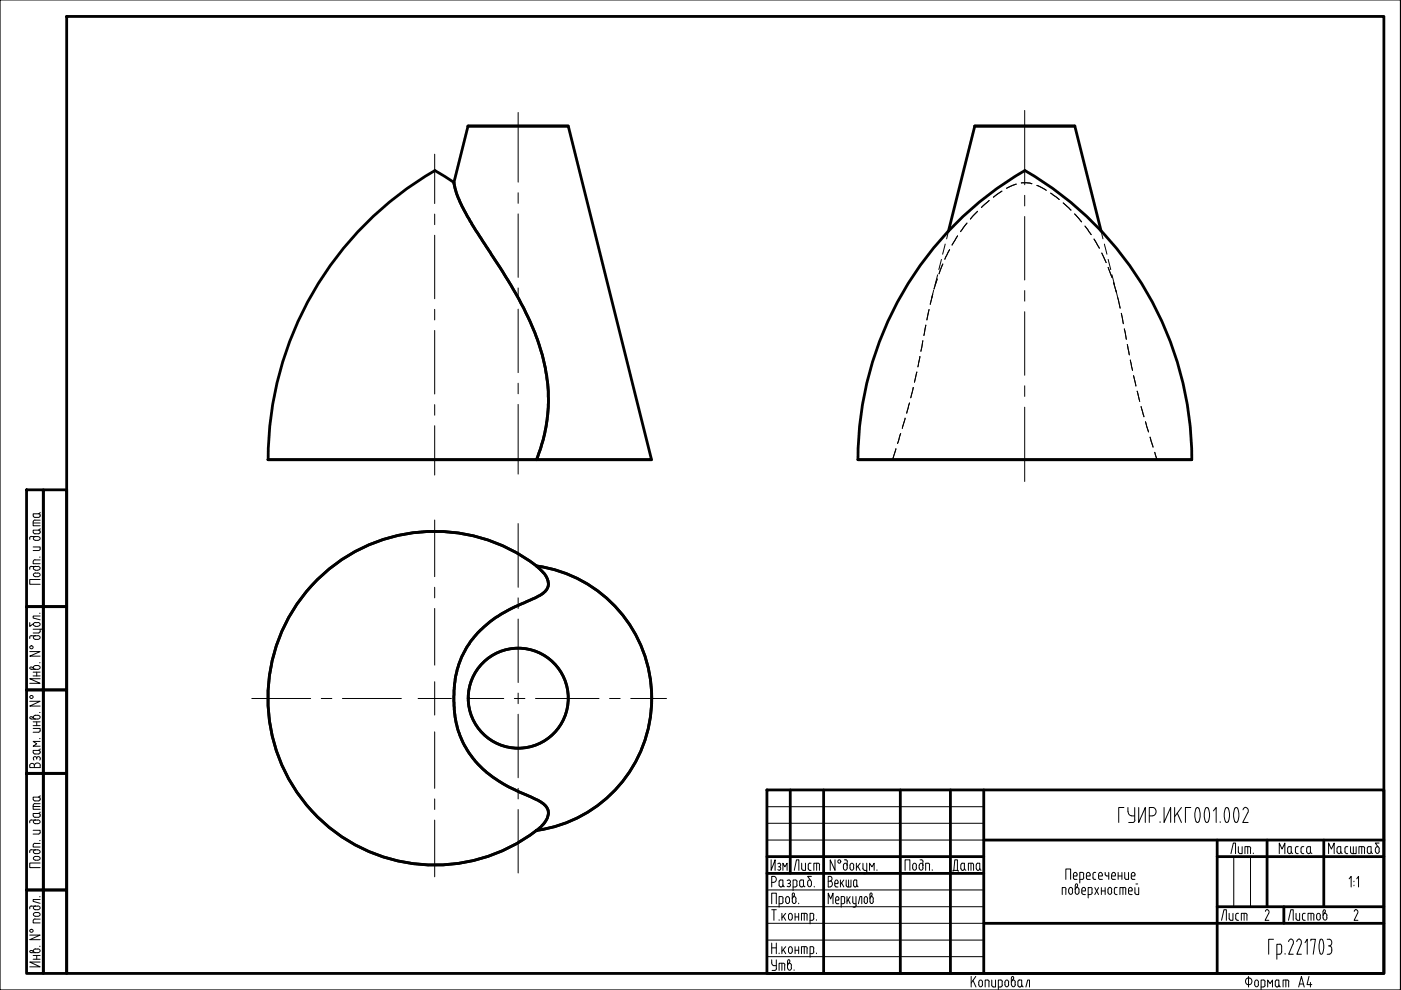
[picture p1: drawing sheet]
<svg xmlns="http://www.w3.org/2000/svg" width="297mm" height="210mm" viewBox="0 0 297 210" stroke-linecap="round" stroke-linejoin="round" font-family="sans-serif">
<defs><g id="words">
<g font-size="5.7">
<text x="200.7" y="185.9">Дата</text>
<text x="274.1" y="210.6">A4</text>
</g>
</g></defs>
<g fill="none" stroke="#000" stroke-width=".59">
<path d="M96.2 38.7l.2 .6a26.9 26.9 0 0 0 4 8.7l2.7 4.3a98 98 0 0 1 10.9 19.7 34.5 34.5 0 0 1-.3 25.5h-56.9h81.3M96.3 38.7l-4.1-2.5a70.8 70.8 0 0 0-35.3 61.2M99.2 26.7h21.3M99.2 26.7h21.3l17.6 70.8h-24.4a35.3 35.3 0 0 0-.8-28.1 108.7 108.7 0 0 0-9.8-17.1l-3.4-5.5a22.1 22.1 0 0 1-3.4-7.9zM217.3 36.2a70.8 70.8 0 0 0-35.4 61.2M217.3 36.2a70.8 70.8 0 0 1 35.4 61.2M201.1 49l5.6-22.3h21.2l5.6 22.3M181.9 97.5h70.7M67.8 122.4a35.4 35.4 0 0 1 46-2.4 28.3 28.3 0 0 1 24.4 28 28.3 28.3 0 0 1-24.4 28.1 35.4 35.4 0 0 1-48.5-5 35.4 35.4 0 0 1 2.5-48.7zM113.7 120a5.1 5.1 0 0 1 2.5 4.1 3.7 3.7 0 0 1-2.5 2.5 45.1 45.1 0 0 0-9.7 5.2 19.5 19.5 0 0 0-7.7 17.4 19.3 19.3 0 0 0 10.5 17.1l3.3 1.6a18.7 18.7 0 0 1 5.3 2.7 2.5 2.5 0 0 1 .1 3.8l-1.8 1.7"/>
<circle cx="109.9" cy="148" r="10.6"/>
</g>
<g fill="none" stroke="#000" stroke-width=".21">
<path d="M215.5 39l-2.1 .9M216.5 38.8l1.2-.1 1.1 .3M219.8 39.3l2 1.1M198.7 59.2l-.7 2.1M198.8 58.3l-.6 2.1M199.6 55l-.5 2.2M199.9 56l-.8 2.1M200.4 51.7l-.5 2.2M201.1 49l-.4 1.6M201.3 52.9l-1 2.1M203 50l-1.2 2M205 47.3l-1.3 1.8"/>
<path d="M207.3 44.8l-1.6 1.7M209.7 42.5l-1.6 1.5M212.4 40.5l-1.8 1.3M222.8 41l1.8 1.3M225.4 43l1.7 1.5M227.8 45.4l1.5 1.6M230 47.9l1.4 1.9M231.9 50.7l1.2 1.9M233.5 49l.3 1.6M233.6 53.7l.9 2M234.1 51.7l.6 2.2M234.9 56.7l.9 2.1"/>
<path d="M234.9 55l.6 2.2M235.8 58.3l.5 2.1M236.1 59.9l.6 2.1M194.4 78.9l-.5 2.1M195 75.6l-.4 2.2M195.7 72.2l-.5 2.3M196.3 68.9l-.4 2.2M197 65.6l-.5 2.2M197.7 62.4l-.5 2.1M198 61.5l-.4 1.6M236.6 61.5l.9 3.8M237.7 66.4l.5 2.2"/>
<path d="M238.4 69.7l.4 2.2M239 73l.4 2.2M239.6 76.3l.5 2.2M240.3 79.6l.5 2.2M189.9 95.1l-.6 2.2M191 91.9l-.7 2.1M191.9 88.7l-.6 2.1M192.8 85.4l-.6 2.2M193.6 82.1l-.5 2.2M241.1 82.9l.5 2.2M241.9 86.2l.6 2.2M242.9 89.4l.6 2.2"/>
<path d="M243.8 92.7l.7 2.1M244.8 95.9l.5 1.6"/>
</g>
<g fill="none" stroke="#000" stroke-width=".59">
<path d="M14.1 3.5h279.3v202.9h-279.3zM5.6 103.9h3.6v24.7h-3.6zM9.2 103.9h4.9v24.7h-4.9zM5.6 128.6h3.6v17.7h-3.6zM9.2 128.6h4.9v17.7h-4.9zM5.6 146.3h3.6v17.7h-3.6zM9.2 146.3h4.9v17.7h-4.9zM5.6 164h3.6v24.7h-3.6zM9.2 164h4.9v24.7h-4.9zM162.6 167.5h130.8v38.9h-130.8zM167.6 167.5v17.7M174.6 167.5v38.9"/>
<path d="M190.9 167.5v38.9M201.5 167.5v38.9M208.6 167.5v38.9M208.6 178.1h84.8M258.1 178.1v28.3M268.6 178.1v14.1M280.7 178.1v14.1M5.6 188.7h3.6v17.7h-3.6zM9.2 188.7h4.9v17.7h-4.9zM162.6 181.6h46M162.6 185.2h46M208.6 195.8h84.8"/>
<path d="M258.1 181.6h35.3M258.1 192.2h35.3M272.2 192.2v3.6"/>
</g>
<g fill="none" stroke="#000" stroke-width=".21">
<path d="M6.3 114.1v.3M6.6 113.8h1.4l.4 .2 .1 .2-.2 .3-.8 .1M6.7 113.7l-.4 .3M7 116h1.5v.4M7 116.7h1.1M7 110.9h1.5M7.1 112.9l.1 .2 .9 .1M7.4 118.7h1.1M7.4 110.3h1.1M7.4 118.7l-.4 .3v.5h1.5M7.4 110.3l-.4 .3v.9h1.5M7.6 113.8l-.5 .2v.2v.2l.5 .2"/>
<path d="M8.1 112.4h-1.1v.5M8.1 108.9h-1.1v.5l.2 .3h.9M8.1 112.4a.38 .38 0 0 1 .4 .5M8.1 108.9l.4 .3M8.4 118.1h.1M8.5 109.2v.3l-.4 .2M8.5 116.4l-.4 .3M8.5 112.1l-.4 .3M8.5 112.9l-.4 .3M8.5 108.6l-.4 .3M6.3 138.1h2.2l-2.2 1h2.2M6.3 132v.8l.8-.6"/>
<path d="M6.3 120.4v.3M6.3 135.1v.3M6.6 134.8h1.4M6.6 120.1h1.4M6.7 134.8l-.4 .3M6.7 120.1l-.4 .3M7 134.2h1.1M7 133.4h1.9M7.5 121.5h.8l.2 .4-.2 .3-.8 .1M7.5 132h.5M7.5 132.8h.5M7.5 120.9h.5"/>
<path d="M7.6 134.8l-.5 .2v.2v.2l.5 .2M7.6 132l-.5 .2v.2v.2l.5 .2M7.6 121.5l-.5 .2v.2v.2l.5 .2M7.6 120.1l-.5 .2v.2v.2l.5 .2M8 134.8l.4 .2v.4l-.9 .2M8 132l.4 .2 .1 .2-.1 .2-.4 .2M8 120.1l.4 .2 .1 .2-.1 .2-.4 .2M8.4 130h.1M8.5 133.4v.7l-.4 .1M8.5 130.6h-1.5v.4l1.5 .4M8.5 122.9h-2.2v1h2.2M8.9 133.4l.3 .1 .1 .6"/>
<path d="M6.3 148.7h2.2l-2.2 1h2.2M7 154.4h1.5v.7l-.4 .2M7 155.3h1.1M7 153.9h1.5M7 153h1.5M7 143.3h1.5M7 142.5h1.5M7.1 152.3l-.3-.3h-.3l-.2 .2 .3 .2M7.5 151.7h.8l.2 .4-.1 .2-.4 .2h-1.4M7.5 141.1l.8 .1 .2 .3-.1 .2-.4 .2h-1.4l-.3-.3 .4-.2 .4 .3M7.6 151.7l-.5 .2v.2v.2l.5 .2M7.6 141.1l-.5 .2v.2v.2l.5 .2"/>
<path d="M7.8 142.5v.8M7.8 153v.9M8.1 159.1h-1.1v.5l.2 .2 .9 .1M8.1 159.1l.4 .1v.3l-.4 .4M8.4 156.6h.1M8.4 151.1h.1M8.4 140.5h.1M8.5 157.2h-1.5l.8 .5-.8 .5h1.5M8.5 143.9h-2.2l2.2 1h-2.2M8.5 158.8l-.4 .3M6.3 162.3v.4h2.2v-.4M6.3 162.3a.5 .5 0 0 1 .5-.4 .5 .5 0 0 1 .5 .4"/>
<path d="M6.6 173.9l1.4-.1 .4 .2 .1 .2-.2 .4h-.8M6.7 173.8l-.3 .2-.1 .5M7 176h1.5v.5M7 170.7v.9h1.5M7 176.8h1.1M7 171h1.5M7.1 160.7a.36 .36 0 0 1 .3-.3 .36 .36 0 0 1 .4 .3 .36 .36 0 0 1 .3-.3 .36 .36 0 0 1 .4 .3M7.1 173l.1 .2 .9 .1M7.1 160.8l.1 .4M7.3 162.3v.4M7.3 162.3a.63 .63 0 0 1 .6-.5 .63 .63 0 0 1 .7 .5M7.4 178.8h1.1"/>
<path d="M7.4 170.4h1.1M7.4 178.8l-.4 .3v.5h1.5M7.4 170.4l-.3 .3M7.6 173.8l-.5 .2v.2v.2l.5 .2M7.8 160.8v.2M8.1 172.5h-1.1v.5M8.1 169h-1.1v.5l.2 .3h.9M8.1 172.4l.4 .4M8.1 169a.43 .43 0 0 1 .4 .4 .43 .43 0 0 1-.4 .4M8.4 178.2h.1M8.5 172.8v.2M8.5 176.5l-.4 .3"/>
<path d="M8.5 172.2l-.4 .3M8.5 173l-.4 .3M8.5 168.7l-.4 .3M8.5 160.8l-.1 .4M162.6 178.1h46M162.6 174.6h46M162.6 171h46M238.3 171.2h-1.1v3.2M239.1 171.2v.9M239.2 172.1a.8 .8 0 0 0 .7 .8M239.9 173h.7M240.6 171.2v2.7"/>
<path d="M240.6 173.9l-.2 .4-1.1 .1M241.4 171.2v3.2l1.4-3.2v3.2M243.7 173h.7M244.4 172.9a.89 .89 0 0 0 .7-.8 .89 .89 0 0 0-.7-.9h-.7v3.2M246 174.2v.2M246.8 171.2v3.2l1.4-3.2v3.2M249 171.2v3.2M249.6 172.4l.9 2M250.5 171.2l-1.5 2M252.5 171.2h-1.2v3.2M253.7 171.3h.4a3.1 3.1 0 0 1 0 3h-.4a3.1 3.1 0 0 1 0-3zM255.7 171.3h.3a3.1 3.1 0 0 1 0 3h-.3a3.1 3.1 0 0 1 0-3z"/>
<path d="M257.3 171.9l.6-.7v3.2M258.7 174.2v.2M260 171.3h.3a3.1 3.1 0 0 1 0 3h-.3a3.1 3.1 0 0 1 0-3zM261.9 171.3h.4a3.1 3.1 0 0 1 0 3h-.4a3.1 3.1 0 0 1 0-3zM262.6 179.5v1.1l.3 .3M263.4 179.5v1.5h-.6M264.1 171.2l.5 .4v.7M264.1 171.2l-.4 .2-.2 .3M264.5 172.3l-1 2.1h1.1M264.5 179.5v1.5M264.8 179.5h-.9v1.5M264.9 179.5l.3 .4"/>
<path d="M265.1 179.9v1.1M273 179.9l.1 .9 .2 .1M273.3 179.5h.5v1.1l.3 .3M273.3 179.5l-.3 .4M274.7 179.9v.9l.3 .1M275 179.5h.3M275 179.5l-.3 .4M275.8 179.9l.1 .9 .3 .1M276.4 179.5l-.4 .1-.2 .3M277 179.9v.7M277.1 179.9l.1-.3 .6-.1v1.1M283.5 179.9v.7"/>
<path d="M283.8 179.5h.5v1.1l.3 .3M283.8 179.5l-.3 .4M285.2 179.9v.9l.3 .1M285.5 179.5h.2M285.5 179.5l-.3 .4M286.3 179.5v1.1l.4 .3M286.9 179.5v1.5M287.5 179.5v1.5h-.9M288.7 179.5v1.5M289.3 179.9v1.1M289.3 179.9l-.1-.3-1.1-.1v1.5M289.9 179.9l.2-.3 .6-.1v1.1l.3 .3"/>
<path d="M289.9 179.9v.9l.3 .1M291.6 180l.2-.4 .2-.1 .2 .1 .2 .4M292.4 178.7h-.8l.6 .8M6.3 198.3h2.2l-2.2 .9h2.2M6.6 180.2h1.4l.4 .2 .1 .2-.2 .3-.8 .1M6.6 192.1h1.4M6.7 192.1l-.3 .1-.1 .5M6.7 180.1l-.3 .2-.1 .5M7.4 194.9h1.1M7.4 194.8l-.4 .4v.5h1.5M7.5 193.5h.8l.2 .4-.2 .3-.8 .1M7.5 181.6h.8l.2 .4-.2 .3-.8 .1"/>
<path d="M7.6 193.5l-.5 .2v.2v.2l.5 .2M7.6 192.1l-.5 .2v.2v.2l.5 .2M7.6 181.6l-.5 .2v.2v.2l.5 .2M7.6 180.2l-.5 .2v.2v.2l.5 .2M8 192.1l.4 .2v.4l-.9 .2M8.4 190.1h.1M8.5 190.7h-1.5v.4l1.5 .4M8.5 183h-2.2v1h2.2M162.6 195.8h46M162.6 192.2h46M162.6 188.7h46M162.6 199.3h46"/>
<path d="M163.5 182.3v2.2l.8-2.2v2.2M163.6 191.6v-2.2h1v2.2M163.6 192.9h1M163.6 187.1h.5M163.6 200v2.2M164.1 192.9v2.2M164.1 187a.63 .63 0 0 0 .5-.6 .63 .63 0 0 0-.5-.6h-.5v2.3M164.6 200v2.2M164.9 183.1a.36 .36 0 0 1 .6 .1 .36 .36 0 0 1-.3 .5M165.1 183.8h.1M165.2 187.7l.3 .3M165.2 187.7v-.9l.3-.2h.5v1.1"/>
<path d="M165.2 195v.1M165.2 191.6h.5M165.2 183.8a.36 .36 0 0 1 .3 .5 .36 .36 0 0 1-.6 .1M165.5 188.1h.2M165.7 188l.3-.2v-.1l.3 .3M165.8 193.6v1.5M166 184.5v-1.5l.4 .8 .5-.8v1.5M166 191.2v-.9l-.3-.2h-.5v2.2M166 191.2l-.3 .4M166.1 194.3l.5 .8M166.6 190.6v.7l.4 .3 .3-.3 .1-.7M166.6 193.6l-.8 1"/>
<path d="M166.6 190.6l.2-.4 .2-.1 .2 .1 .2 .4M166.9 186.7a.38 .38 0 0 1 .6 0 .38 .38 0 0 1-.2 .6M167.1 187.3h.2M167.2 194.6l.2 .4 .2 .1 .2-.1 .2-.4M167.2 194.6v-.7l.4-.3 .3 .3 .1 .7M167.3 187.3a.37 .37 0 0 1 .3 .5 .37 .37 0 0 1-.5 .2l-.2-.1M167.4 184.4v.1M168 190.6l.2-.4 .2-.1 .2 .1 .2 .4M168.1 190.2l.3-.5-.1-.3-.3 .1v.2v1.6l.4 .3 .2-.1 .2-.4M168.1 188.1h.6M168.4 184.5l.5-2.2h.5v2.2M168.6 193.6v1.5"/>
<path d="M168.6 194.4h.7M168.7 190.6v.5M169 187v.7M169 186.9l-.2-.3h-.7v2.2M169 187.7l-.3 .3M169.3 191.5v.1M169.3 193.6v1.5M169.5 187.7l.4 .3M169.8 186.6h.5v1.1M169.8 188.1h.3M169.9 186.6l-.3 .2-.1 .9M170 183v1.1l.3 .4"/>
<path d="M170.3 187.7l.4 .3M170.4 187.7l-.3 .3M170.5 193.6v1.5M170.8 183v1.5h-.5M171.1 194v1.1M171.2 194l-.2-.3-1.1-.1v1.5M171.2 187.1l.2-.5h.2h.2l.2 .5M171.2 187.1l.1 .7 .3 .2 .4-.2v-.7M171.7 184.5h.3M172 183l-.5 .1-.1 .3v.9l.3 .2M172 185.8h-.8l.6 .8M172.5 194v.9l-.8 .2"/>
<path d="M172.6 194l-.2-.3-.7-.1v2.3M172.6 187.9v.2M173.1 195v.1M173.1 183v1.5M173.4 183h-.8v1.5M173.5 183l.3 .4M173.7 183.4v1.1M175.6 191.6v-2.2l.5 1.2 .5-1.2v2.2M175.6 186.8h.4M176 188a.65 .65 0 0 0 .5-.6 .65 .65 0 0 0-.5-.6 .51 .51 0 0 0 .4-.5 .51 .51 0 0 0-.4-.5h-.4v2.3h.4M177 187.1v.6M177 187.1l.2-.5h.2h.1l.2 .5"/>
<path d="M177 187.7l.3 .3M177 182.3v2.2l-1-2.2v2.2M177.2 191.2l.2 .4M177.2 190.6v.6M177.2 190.6l.1-.4 .2-.1 .2 .1 .2 .4M177.2 188.1h.5M177.4 191.6h.4M177.7 187.1v.2h-.7M177.8 190.6v.3h-.6M178.2 186.6v1.5M178.4 191.6h.4M178.4 187.2l.5 .9"/>
<path d="M178.9 186.6l-.7 1M179 182.3h.3M179.1 190.5v.7M179.1 190.5l-.1-.4h-.6v2.2M179.1 191.2l-.3 .4M179.3 182.3l.4 .4M179.4 186.6v1.1M179.4 187.7l.3 .3M179.6 190.1v1.5M179.6 182.7v1.3l-.2 .4a.41 .41 0 0 1-.4 0 .41 .41 0 0 1-.2-.4v-.5l.2-.4h.4l.2 .4M179.8 190.7l.5 .9M179.9 186.6v1.5"/>
<path d="M180.3 190.1l-.7 1M180.4 186.6v1.5h-.7M180.8 191.2l.3 .4M180.8 190.1v1.1M180.9 192.3h.3M181 187.7l.3 .3M181 183.5v.5M181 183.5l-.2-.4-.2-.1-.3 .3a.91 .91 0 0 0 .3 1.2l.2-.1 .2-.4M181.1 191.6h.4M181.2 186.6h.5v1.1M181.2 188.1h.2M181.3 186.6l-.3 .2v.9"/>
<path d="M181.5 190.1v1.9M181.5 191.9l-.2 .4M181.6 183v1.5M181.7 187.7l.2 .3M181.7 187.7l-.3 .3M181.9 183.7l.5 .8M182 191.6l.3-1.5h.4v1.5M182.4 183l-.8 1M183 183v1.1l.3 .4M183 185.3h.5M183.2 190.6l.2 .9h.4l.1-.4M183.2 190.6l.2-.4 .2-.1 .2 .1 .1 .4"/>
<path d="M183.3 184.5h.5M183.8 183v1.9M183.8 184.9l-.3 .3M183.9 190.6v.5M184.4 184.5v-1.5l.5 .8 .4-.8v1.5M184.4 190.6l.2-.4 .2-.1 .2 .1 .2 .4M184.8 189.9l-.2 .3M184.8 189.9v-.5l-.3 .1-.1 .2a2.37 2.37 0 0 0 .2 1.8l.2 .1 .3-.3v-.7M185.9 184.4v.1M191.9 184.5v-2.2h1v2.2M194.3 183.5v.5M194.3 183.5l-.2-.4-.2-.1-.3 .3a.91 .91 0 0 0 .3 1.2l.2-.1 .2-.4"/>
<path d="M194.9 183.5v.5M194.9 183.5l.2-.4 .2-.1 .2 .1 .2 .4M194.9 184l.2 .4 .2 .1 .2-.1 .2-.4M195.1 182.3l.4 .1 .2 .3M195.7 182.7v1.3M196.8 183h-.5v1.5M196.8 183l.3 .4M197.1 183.4v1.1M197.7 184.4v.1M226 186.5v-2.3h1v2.3M226 188.5v1.2M226 188.5l-.1-.3h-.7v1.5"/>
<path d="M226.6 188.7v.5M226.6 188.6l.2-.4h.4l.2 .4v.6M226.6 189.1l.2 .5h.2h.2l.2-.5M227.9 186.5h.4M228 188.6l.2-.4h.4l.2 .4v.6M228 189.1l.2 .5h.2h.2l.2-.5M228 187.7v1.5M228 187.7l.1-.2 .2-.1 .1 .5M228.3 185.5v.2h-.7M228.4 187.9l-.3 .4M228.4 185.5l-.2-.5h-.2l-.4 .2a1.18 1.18 0 0 0 .1 1.2l.2 .1M229.4 188.9h.7a.52 .52 0 0 0-.3-.8l-.4 .3a1.18 1.18 0 0 0 .1 1.2l.6 .1"/>
<path d="M229.7 185.3v.8M229.8 185.3l-.2-.3h-.7v2.2M229.8 186.1l-.2 .3-.7 .1M230.3 185.7h.8a.5 .5 0 0 0 0-.5 .5 .5 0 0 0-.6-.2l-.1 .2a1.18 1.18 0 0 0 .1 1.2l.2 .1M230.6 186.5h.5M230.7 189.7h.5M231.2 188.2h-.5v2.2M231.2 188.1l.4 .4M231.5 188.5v.8M231.6 189.3l-.4 .3M231.7 185.3l.1 1 .5 .2M232.1 188.2l.8 1.5"/>
<path d="M232.3 185h-.4l-.2 .3M232.9 185.7h.8a.5 .5 0 0 0-.1-.5 .5 .5 0 0 0-.5-.2l-.1 .2a1.18 1.18 0 0 0 .1 1.2l.6 .1M232.9 188.2l-.8 1.5M233.5 188.2v1.5M233.5 188.9h.8M234.3 185.3l.3 .4M234.3 185v.3M234.3 188.2v1.5M234.6 185.7h.5M234.9 189.1l.2 .5h.2h.2l.2-.5M235.1 185v1.5M235.7 185.5v.8l.3 .2h.5"/>
<path d="M235.7 188.7v.5M235.7 188.6l-.2-.4h-.4l-.2 .4v.6M235.7 185.5l.2-.5h.2h.2l.2 .5M236.3 188.5v.9l.6 .3M236.5 185.5v.2h-.8M236.9 188.2h-.5l-.1 .3M237.1 185.7h.8M237.1 185v1.5M237.9 185v1.5M238.1 188.2v1.5M238.4 188.2h-1v1.5M238.4 188.1l.3 .4"/>
<path d="M238.5 185v1.1l.3 .4M238.7 188.5v1.2M239.3 185v1.5h-.5M239.9 185.7h.7a.52 .52 0 0 0-.3-.7l-.4 .2a1.18 1.18 0 0 0 .1 1.2l.6 .1M240 188.7v.2h-.7M240.1 188.6l-.2-.4-.2-.1-.4 .3a1.18 1.18 0 0 0 .1 1.2l.6 .1M240.6 188.2v1.1l.3 .3M240.8 187.4h.4M241.4 188.2v1.5h-.5M259 195.1l.5-2.2h.5v2.2M260.6 193.6v1.1l.3 .4M261 181l.5-2.3h.5v2.3"/>
<path d="M261.4 193.6v1.5h-.5M261.6 181.6v10.6M262 194v.9l.6 .2M262.6 193.6l-.4 .1-.2 .3M263.8 193.6v1.5M264.1 193.6h-.9v1.5M264.1 193.6l.3 .4M264.4 194v1.1M265.1 181.6v10.6M265.7 180.9v.1M268.7 192.9l.2 .1 .2 .5-.9 1.6h.8M268.7 192.8l-.4 .4"/>
<path d="M270 199.2h-1v3.1M271.2 181v-2.3l.6 1.3 .6-1.3v2.3M273.2 195.1l.5-2.2h.5v2.2M273.3 181h.2M273.7 199.1l-.4 .3-.1 .2M273.7 199.1l.5 .4v.7M273.8 180.6l-.3 .3M274.8 193.6v1.3l.7 .2v-1.5M274.9 199.6a.53 .53 0 0 1 .7-.4 .53 .53 0 0 1 .3 .7l-.9 2.4h.9M275 181h.3M276.1 194l.1 .9 .3 .2M276.1 181h.3"/>
<path d="M276.4 193.6h.3M276.4 195.1h.3M276.5 193.6l-.4 .4M276.7 199.9l.5-.7v3.1M277.1 180.6l.3 .3M277.4 181h.1M277.8 180.6l.4 .3M277.9 180.6l-.3 .3M277.9 199.5v-.3h1l-.5 3.1M278 193.6v1.5M278.6 194v1.1M278.6 194l-.2-.3-1.1-.1v1.5"/>
<path d="M279.1 194.6l.2 .4 .2 .1 .3-.1 .2-.4M279.9 199.3l.2-.2a2.33 2.33 0 0 1 .5 2.6l-.2 .4M279.9 199.3l-.2 1.4 .2 1.4M279.9 194.2v.4M280 194.1l-.2-.4h-.5l-.2 .9M280.5 193.2v1.4M280.5 193.2l.2-.3 .3 .1-.1 .4-.2 .3M280.5 194.1l.2-.4 .2-.1 .2 .1 .2 .4M280.5 194.6l.2 .4 .2 .1 .2-.1 .2-.4M281.3 194.2v.4M281.4 199.2h.5a.74 .74 0 0 1 .5 .6 .74 .74 0 0 1-.5 .7M281.7 181v-2.3l.6 1.3 .6-1.3v2.3"/>
<path d="M283.5 180.6l.3 .3M283.8 181h.2M284.3 180.6l-.3 .3M285.5 181h.2M286 186.3l.5-.5v2.3M287.1 186.8v.2M287.1 187.7v.1M287.5 192.9l.4 .2-.1 .5M287.5 192.8l-.4 .4M287.7 186.3l.3-.5v2.3M287.8 193.6l-.7 1.5h.8M290.2 181h.2"/>
<path d="M290.7 180.6l-.3 .3M291.6 180v.5M291.6 180.5l.2 .4h.2h.2l.2-.4M292.4 180v.5M7 203.4h1.5M7 202.6h1.5M7.5 201.2h.8l.2 .4-.1 .2-.4 .2h-1.4l-.3-.2v-.1l.4-.2 .4 .3M7.6 201.2l-.5 .2v.2v.2l.5 .2M7.8 202.6v.8M8.4 200.6h.1M8.5 204h-2.2l2.2 1h-2.2M162.6 202.8h46"/>
<path d="M163.6 203.5l.1 .9 .4 .3h.5M163.6 201h1M163.7 205.8h.6M164.6 203.5v1.9M164.6 205.4l-.3 .3M165.2 202.1v.1M165.8 200.7v1.5M165.8 204.2v1.6M166.1 204.2h-.9v1.6M166.1 201.4l.5 .8M166.1 204.2l.3 .4M166.4 204.6v1.2"/>
<path d="M166.6 200.7l-.8 1M167 203.8v1.4M167 204.7l.2-.4 .2-.1 .2 .1 .2 .4M167 205.2l.2 .4 .2 .1 .2-.1 .2-.4M167 203.8l.2-.3 .2 .1v.4l-.3 .4M167.4 200.8l.2-.1 .3 .3 .1 .7-.2 .4a.41 .41 0 0 1-.4 0 .41 .41 0 0 1-.2-.4zM167.8 204.7v.5M168.4 205.6v.2M168.6 200.7v1.5M168.6 201.5h.7M169.3 200.7v1.5M170.5 200.7v1.5"/>
<path d="M171.1 201.1v1.1M171.2 201.1l-.2-.3-1.1-.1v1.5M171.7 202.2h.5M172.5 201.8v-.9l-.3-.2h-.5v2.3M172.6 201.8l-.4 .4M173.1 202.1v.1M205.9 207v2.3M206.3 207.9l.6 1.4M206.9 207l-1 1.4M207.5 208.3v.5M207.5 208.3l.2-.4 .2-.1 .2 .1 .2 .4M207.5 208.7l.2 .5h.2h.2l.2-.5"/>
<path d="M208.3 208.3v.5M209.4 207.8h-.5v1.5M209.4 207.8l.3 .3M209.7 208.2v1.1M210.3 207.8v1.1l.3 .3M211.1 207.8v1.5h-.5M211.7 209.3h.5M212.2 209.2l.3-.2v-1l-.3-.2h-.5v2.1M213.1 208.3l.2-.4 .2-.1 .2 .1 .2 .4M213.1 208.7l.2 .5h.2h.2l.2-.5M213.1 208.3v.5M213.8 208.3v.5"/>
<path d="M214.4 207.4v1.4M214.5 207.3v-.2l.3-.1 .1 .6M214.5 208.3l.2-.4 .2-.1 .2 .1 .2 .4M214.5 208.7l.2 .5h.2h.2l.2-.5M214.8 207.6l-.2 .3M215.2 208.3v.5M216.1 207.8h.5v1.1l.3 .3M216.1 209.3h.2M216.1 207.8l-.3 .3 .1 .9 .2 .2M216.7 208.9l-.4 .3M217.5 209.3l.4-1.5h.4v1.5M264.6 207.4h.3"/>
<path d="M264.6 207.4a.71 .71 0 0 0-.5 .8 .71 .71 0 0 0 .8 .6M264.7 207v2.3M264.9 207.4a.73 .73 0 0 1 .5 .7 .73 .73 0 0 1-.5 .7M266 208.3l.2-.4 .2-.1 .2 .1 .2 .4M266 208.7l.2 .5h.2h.2l.2-.5M266 208.3v.5M266.8 208.3v.5M267.4 209.3h.5M267.9 209.2l.3-.2v-1l-.3-.2h-.5v2.1M268.8 209.3v-1.5l.5 .7 .5-.7v1.5M270.7 209.3h.1M270.7 209.2l-.3-.3v-.9l.3-.2h.4v1.1l.4 .3"/>
<path d="M270.7 202.3h.7M271.2 208.9l-.3 .3M271.4 200.2h-.7v3.2M271.4 200.2l.3 .2v.3M271.7 200.7v1.1M271.7 201.8v.2l-.3 .3M272.5 202.2v.1M272.9 207.8h-.9v1.5M274.1 200.2l-.9 2.1h1M279.9 202.1l.2 .2 .3-.2M281.4 202.3h.5M281.6 200.5h.3"/>
<path d="M281.9 200.5a.76 .76 0 0 1 .5 1.1M282.4 201.6a.62 .62 0 0 1-.5 .7"/>
<circle cx="6.7" cy="137.3" r=".34"/>
<circle cx="6.7" cy="147.8" r=".34"/>
<circle cx="6.7" cy="197.4" r=".34"/>
<circle cx="177.9" cy="182.7" r=".34"/>
</g>
<path d="M0 0h296.9v209.9h-296.9z" fill="none" stroke="#000" stroke-width=".25"/>
<g fill="none" stroke="#000" stroke-width=".21">
<path d="M92.2 110.3v12M92.2 124.5v2.3M92.2 129v12M53.4 148.1h12.5M68.1 148.1h2.3M72.6 148.1h12.5M88.6 148.1h7.1M92.2 144.5v7.1M92.2 155.2v11.9M99.2 148.1h7.6M109.1 148.1h2.2M113.5 148.1h13.5"/>
<path d="M129.2 148.1h2.3M133.7 148.1h7.6M92.2 169.4v2.2M92.2 173.9v12"/>
</g>
<g fill="none" stroke="#000" stroke-width=".21">
<path d="M92.2 32.7v10.5M109.9 23.8v14.8M217.3 23.4v15.8M92.2 45.4v2.2M92.2 49.9v13.4M109.9 40.9v2.2M109.9 45.4v13.4M217.3 41.4v2.3M217.3 45.9v13.5M92.2 65.6v2.2M92.2 70.1v13.4M109.9 61.1v2.2"/>
<path d="M109.9 65.5v13.5M217.3 61.6v2.3M217.3 66.1v13.5M92.2 85.8v2.2M92.2 90.3v10.4M109.9 81.3v2.2M109.9 85.7v14.8M217.3 81.8v2.2M217.3 86.3v15.8M109.9 111v13.5M109.9 126.8v2.2M109.9 131.2v13.5"/>
<path d="M109.9 147v2.2M109.9 151.4v13.5M109.9 167.1v2.3M109.9 171.6v13.5"/>
</g>
<use href="#words"/>
</svg>
